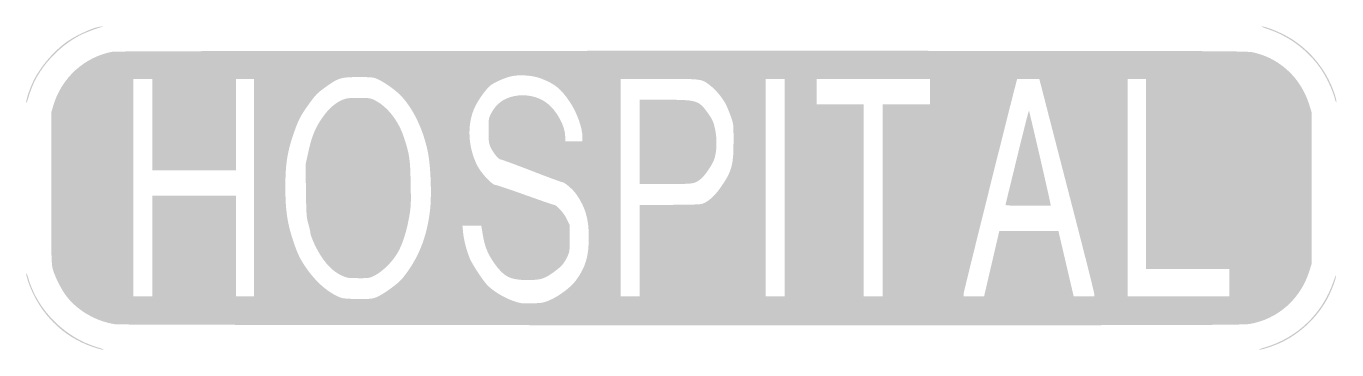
# Model space of a CAD drawing. Header units: inches. Extents: x -0.498 to 0.498, y -0.123 to 0.123.
import ezdxf

# ---------------------------------------------------------------- set-up
doc = ezdxf.new("R2010")
doc.units = ezdxf.units.IN
doc.header["$MEASUREMENT"] = 0

msp = doc.modelspace()

# ---------------------------------------------------------------- hatches: boundary and pattern name
h = msp.add_hatch(color=7)
edge = h.paths.add_edge_path()
edge.add_spline(control_points=[(-0.49788, 0.06575), (-0.49795, 0.06787), (-0.49483, 0.07688), (-0.49223, 0.08206), (-0.48657, 0.09334), (-0.47559, 0.10582), (-0.46554, 0.11238), (-0.4572, 0.11783), (-0.44439, 0.12325), (-0.44039, 0.12302), (-0.43901, 0.12295), (-0.43901, 0.12293), (-0.44034, 0.12262), (-0.44392, 0.12177), (-0.45248, 0.11858), (-0.45621, 0.11671), (-0.47082, 0.10938), (-0.48417, 0.09603), (-0.49154, 0.08138), (-0.49269, 0.0791), (-0.49447, 0.0746), (-0.4955, 0.07138), (-0.49653, 0.06816), (-0.49747, 0.06521), (-0.4976, 0.06483), (-0.49772, 0.06445), (-0.49785, 0.06486), (-0.49788, 0.06575)], knot_values=[0, 0, 0, 0, 1, 1, 1, 2, 2, 2, 3, 3, 3, 4, 4, 4, 5, 5, 5, 6, 6, 6, 7, 7, 7, 8, 8, 8, 9, 9, 9, 9], degree=3, periodic=0)
h = msp.add_hatch(color=7)
edge = h.paths.add_edge_path()
edge.add_spline(control_points=[(0.49635, 0.06911), (0.49478, 0.07521), (0.48936, 0.0863), (0.48511, 0.09208), (0.47503, 0.10581), (0.46149, 0.11576), (0.44576, 0.121), (0.4424, 0.12211), (0.44033, 0.12304), (0.44117, 0.12307), (0.44339, 0.12312), (0.45198, 0.11991), (0.45825, 0.11667), (0.47329, 0.1089), (0.48579, 0.09581), (0.49307, 0.08021), (0.49599, 0.07395), (0.49816, 0.06719), (0.49781, 0.06542), (0.49769, 0.0648), (0.49703, 0.06646), (0.49635, 0.06911)], knot_values=[0, 0, 0, 0, 1, 1, 1, 2, 2, 2, 3, 3, 3, 4, 4, 4, 5, 5, 5, 6, 6, 6, 7, 7, 7, 7], degree=3, periodic=0)
h = msp.add_hatch(color=7)
edge = h.paths.add_edge_path()
edge.add_spline(control_points=[(-0.43, -0.10372), (-0.44425, -0.10166), (-0.45814, -0.09383), (-0.46687, -0.08293), (-0.47095, -0.07783), (-0.47599, -0.06799), (-0.47772, -0.06172), (-0.47887, -0.05757), (-0.47897, -0.05302), (-0.47897, 0)], knot_values=[0, 0, 0, 0, 1, 1, 1, 2, 2, 2, 3, 3, 3, 3], degree=3, periodic=0)
edge.add_line((-0.47897, 0), (-0.47897, 0.05724))
edge.add_line((-0.47897, 0.05724), (-0.47741, 0.06262))
edge.add_spline(control_points=[(-0.47741, 0.06262), (-0.47128, 0.08375), (-0.4538, 0.09978), (-0.4325, 0.10378), (-0.43003, 0.10425), (-0.28558, 0.10448), (0.00065, 0.10448), (0.42095, 0.10449), (0.43021, 0.10446), (0.43524, 0.10317), (0.44255, 0.1013), (0.44829, 0.09883), (0.45364, 0.09526), (0.46511, 0.08758), (0.47307, 0.07679), (0.47735, 0.0631)], knot_values=[0, 0, 0, 0, 1, 1, 1, 2, 2, 2, 3, 3, 3, 4, 4, 4, 5, 5, 5, 5], degree=3, periodic=0)
edge.add_line((0.47735, 0.0631), (0.47897, 0.05793))
edge.add_line((0.47897, 0.05793), (0.47897, 0))
edge.add_line((0.47897, 0), (0.47897, -0.05793))
edge.add_line((0.47897, -0.05793), (0.47735, -0.06307))
edge.add_spline(control_points=[(0.47735, -0.06307), (0.47065, -0.08441), (0.45351, -0.09969), (0.4321, -0.10342), (0.42668, -0.10437), (0.38015, -0.10447), (0.00008, -0.1044), (-0.23549, -0.10435), (-0.42771, -0.10405), (-0.43, -0.10372)], knot_values=[0, 0, 0, 0, 1, 1, 1, 2, 2, 2, 3, 3, 3, 3], degree=3, periodic=0)
edge = h.paths.add_edge_path(flags=0)
edge.add_spline(control_points=[(-0.10024, -0.08541), (-0.09308, -0.08234), (-0.08397, -0.07552), (-0.08024, -0.07043), (-0.07277, -0.06026), (-0.07035, -0.05214), (-0.07036, -0.03724), (-0.07037, -0.02345), (-0.07283, -0.01495), (-0.07979, -0.00475), (-0.08213, -0.00131), (-0.08878, 0.00448), (-0.09039, 0.00448), (-0.09103, 0.00448), (-0.10155, 0.00836), (-0.11377, 0.0131), (-0.12598, 0.01784), (-0.13655, 0.02172), (-0.13725, 0.02172), (-0.13887, 0.02172), (-0.14295, 0.02666), (-0.14499, 0.03109), (-0.14637, 0.03409), (-0.14655, 0.03557), (-0.14655, 0.04379), (-0.14655, 0.05265), (-0.14646, 0.05328), (-0.14463, 0.05675), (-0.14068, 0.06425), (-0.13527, 0.06833), (-0.12705, 0.07), (-0.1184, 0.07177), (-0.10901, 0.06982), (-0.10238, 0.06489), (-0.09491, 0.05934), (-0.08828, 0.04727), (-0.08828, 0.03923)], knot_values=[0, 0, 0, 0, 1, 1, 1, 2, 2, 2, 3, 3, 3, 4, 4, 4, 5, 5, 5, 6, 6, 6, 7, 7, 7, 8, 8, 8, 9, 9, 9, 10, 10, 10, 11, 11, 11, 12, 12, 12, 12], degree=3, periodic=0)
edge.add_line((-0.08828, 0.03923), (-0.08828, 0.03552))
edge.add_line((-0.08828, 0.03552), (-0.08172, 0.03552))
edge.add_line((-0.08172, 0.03552), (-0.07517, 0.03552))
edge.add_line((-0.07517, 0.03552), (-0.07517, 0.03851))
edge.add_spline(control_points=[(-0.07517, 0.03851), (-0.07517, 0.04583), (-0.07937, 0.05761), (-0.08488, 0.06573), (-0.09159, 0.07564), (-0.09586, 0.07912), (-0.10655, 0.08339), (-0.11219, 0.08564), (-0.12199, 0.08649), (-0.1284, 0.08528), (-0.13372, 0.08428), (-0.14233, 0.08049), (-0.14557, 0.07773), (-0.14899, 0.0748), (-0.1551, 0.066), (-0.15739, 0.06069), (-0.16291, 0.04794), (-0.16216, 0.03173), (-0.1554, 0.01764), (-0.15263, 0.01187), (-0.14394, 0.00241), (-0.1414, 0.00241), (-0.14062, 0.00241), (-0.13047, -0.001), (-0.11884, -0.00517), (-0.10721, -0.00934), (-0.09733, -0.01276), (-0.09688, -0.01276), (-0.09492, -0.01276), (-0.08962, -0.01854), (-0.08727, -0.02323)], knot_values=[0, 0, 0, 0, 1, 1, 1, 2, 2, 2, 3, 3, 3, 4, 4, 4, 5, 5, 5, 6, 6, 6, 7, 7, 7, 8, 8, 8, 9, 9, 9, 10, 10, 10, 10], degree=3, periodic=0)
edge.add_line((-0.08727, -0.02323), (-0.08483, -0.02812))
edge.add_line((-0.08483, -0.02812), (-0.08483, -0.0382))
edge.add_spline(control_points=[(-0.08483, -0.0382), (-0.08484, -0.0474), (-0.08499, -0.04859), (-0.08651, -0.05186), (-0.08901, -0.05722), (-0.09089, -0.05947), (-0.09621, -0.06339), (-0.104, -0.06914), (-0.10667, -0.07), (-0.11683, -0.07), (-0.13023, -0.07), (-0.13483, -0.06766), (-0.14231, -0.05704), (-0.14715, -0.05017), (-0.14946, -0.04444), (-0.1509, -0.03569)], knot_values=[0, 0, 0, 0, 1, 1, 1, 2, 2, 2, 3, 3, 3, 4, 4, 4, 5, 5, 5, 5], degree=3, periodic=0)
edge.add_line((-0.1509, -0.03569), (-0.15207, -0.02862))
edge.add_line((-0.15207, -0.02862), (-0.15923, -0.02862))
edge.add_line((-0.15923, -0.02862), (-0.16639, -0.02862))
edge.add_line((-0.16639, -0.02862), (-0.16591, -0.03362))
edge.add_spline(control_points=[(-0.16591, -0.03362), (-0.16536, -0.0395), (-0.1634, -0.04717), (-0.16085, -0.05345), (-0.1591, -0.05777), (-0.15135, -0.06965), (-0.14766, -0.07368), (-0.14374, -0.07795), (-0.13495, -0.08341), (-0.12829, -0.08571), (-0.12206, -0.08786), (-0.1213, -0.08796), (-0.11345, -0.08775), (-0.10601, -0.08755), (-0.10467, -0.08731), (-0.10024, -0.08541)], knot_values=[0, 0, 0, 0, 1, 1, 1, 2, 2, 2, 3, 3, 3, 4, 4, 4, 5, 5, 5, 5], degree=3, periodic=0)
edge = h.paths.add_edge_path(flags=0)
edge.add_spline(control_points=[(-0.23151, -0.08297), (-0.22659, -0.0809), (-0.21535, -0.0728), (-0.21238, -0.06919), (-0.20008, -0.05424), (-0.1933, -0.03746), (-0.19095, -0.01617), (-0.18969, -0.00471), (-0.19058, 0.01735), (-0.19271, 0.02759), (-0.19634, 0.045), (-0.20373, 0.06036), (-0.21338, 0.07057), (-0.2169, 0.0743), (-0.22557, 0.08048), (-0.23045, 0.08275), (-0.2339, 0.08436), (-0.23486, 0.08447), (-0.24532, 0.08448), (-0.25894, 0.08448), (-0.26074, 0.08393), (-0.27067, 0.07671), (-0.2767, 0.07233), (-0.27821, 0.07079), (-0.28295, 0.06413), (-0.28983, 0.0545), (-0.29118, 0.05184), (-0.29518, 0.04001), (-0.29967, 0.02673), (-0.30105, 0.01714), (-0.30098, -0.00034), (-0.30092, -0.01778), (-0.29926, -0.02817), (-0.29428, -0.04237), (-0.2914, -0.0506), (-0.28992, -0.05366), (-0.28593, -0.05963), (-0.27809, -0.07137), (-0.26835, -0.07987), (-0.25862, -0.08349), (-0.25705, -0.08407), (-0.2525, -0.0844), (-0.24565, -0.08443), (-0.23626, -0.08448), (-0.23468, -0.08431), (-0.23151, -0.08297)], knot_values=[0, 0, 0, 0, 1, 1, 1, 2, 2, 2, 3, 3, 3, 4, 4, 4, 5, 5, 5, 6, 6, 6, 7, 7, 7, 8, 8, 8, 9, 9, 9, 10, 10, 10, 11, 11, 11, 12, 12, 12, 13, 13, 13, 14, 14, 14, 15, 15, 15, 15], degree=3, periodic=0)
h.paths.add_polyline_path([(-0.40207, -0.04414), (-0.40207, -0.00586), (-0.37034, -0.00586), (-0.33862, -0.00586), (-0.33862, -0.04414), (-0.33862, -0.08241), (-0.33172, -0.08241), (-0.32483, -0.08241), (-0.32483, 0.00034), (-0.32483, 0.0831), (-0.33172, 0.0831), (-0.33862, 0.0831), (-0.33862, 0.04828), (-0.33862, 0.01345), (-0.37034, 0.01345), (-0.40207, 0.01345), (-0.40207, 0.04828), (-0.40207, 0.0831), (-0.40931, 0.0831), (-0.41655, 0.0831), (-0.41655, 0.00034), (-0.41655, -0.08241), (-0.40931, -0.08241), (-0.40207, -0.08241), (-0.40207, -0.04414)], flags=0)
edge = h.paths.add_edge_path(flags=0)
edge.add_line((-0.03172, -0.04759), (-0.03172, -0.01276))
edge.add_line((-0.03172, -0.01276), (-0.00907, -0.01276))
edge.add_spline(control_points=[(-0.00907, -0.01276), (0.00645, -0.01276), (0.01433, -0.0125), (0.01593, -0.01195), (0.02046, -0.01039), (0.02524, -0.00611), (0.02988, 0.00054), (0.0384, 0.01276), (0.03966, 0.01726), (0.03965, 0.03552), (0.03965, 0.04893), (0.03964, 0.04898), (0.03744, 0.05497), (0.03623, 0.05827), (0.03463, 0.06215), (0.0339, 0.06359), (0.0314, 0.06848), (0.02636, 0.07463), (0.02228, 0.07777), (0.01507, 0.08332), (0.01662, 0.0831), (-0.01664, 0.0831)], knot_values=[0, 0, 0, 0, 1, 1, 1, 2, 2, 2, 3, 3, 3, 4, 4, 4, 5, 5, 5, 6, 6, 6, 7, 7, 7, 7], degree=3, periodic=0)
edge.add_line((-0.01664, 0.0831), (-0.04621, 0.0831))
edge.add_line((-0.04621, 0.0831), (-0.04621, 0.00034))
edge.add_line((-0.04621, 0.00034), (-0.04621, -0.08241))
edge.add_line((-0.04621, -0.08241), (-0.03897, -0.08241))
edge.add_line((-0.03897, -0.08241), (-0.03172, -0.08241))
edge.add_line((-0.03172, -0.08241), (-0.03172, -0.04759))
h.paths.add_polyline_path([(0.07862, 0.00034), (0.07862, 0.0831), (0.07138, 0.0831), (0.06414, 0.0831), (0.06414, 0.00034), (0.06414, -0.08241), (0.07138, -0.08241), (0.07862, -0.08241), (0.07862, 0.00034)], flags=0)
h.paths.add_polyline_path([(0.1531, -0.00931), (0.1531, 0.06379), (0.17103, 0.06379), (0.18897, 0.06379), (0.18897, 0.07345), (0.18897, 0.0831), (0.14586, 0.0831), (0.10276, 0.0831), (0.10276, 0.07345), (0.10276, 0.06379), (0.12069, 0.06379), (0.13862, 0.06379), (0.13862, -0.00931), (0.13862, -0.08241), (0.14586, -0.08241), (0.1531, -0.08241), (0.1531, -0.00931)], flags=0)
edge = h.paths.add_edge_path(flags=0)
edge.add_line((0.23586, -0.05759), (0.24163, -0.03276))
edge.add_line((0.24163, -0.03276), (0.26412, -0.03276))
edge.add_line((0.26412, -0.03276), (0.28661, -0.03276))
edge.add_line((0.28661, -0.03276), (0.29239, -0.05759))
edge.add_line((0.29239, -0.05759), (0.29818, -0.08241))
edge.add_line((0.29818, -0.08241), (0.30599, -0.08241))
edge.add_line((0.30599, -0.08241), (0.31379, -0.08241))
edge.add_line((0.31379, -0.08241), (0.31379, -0.08052))
edge.add_spline(control_points=[(0.31379, -0.08052), (0.31379, -0.07947), (0.30681, -0.05162), (0.29828, -0.01862), (0.28974, 0.01438), (0.28036, 0.05077), (0.27742, 0.06224)], knot_values=[0, 0, 0, 0, 1, 1, 1, 2, 2, 2, 2], degree=3, periodic=0)
edge.add_line((0.27742, 0.06224), (0.27207, 0.08309))
edge.add_line((0.27207, 0.08309), (0.26365, 0.0831))
edge.add_line((0.26365, 0.0831), (0.25523, 0.0831))
edge.add_line((0.25523, 0.0831), (0.25455, 0.08052))
edge.add_spline(control_points=[(0.25455, 0.08052), (0.24784, 0.05485), (0.21448, -0.07926), (0.21448, -0.08058)], knot_values=[0, 0, 0, 0, 1, 1, 1, 1], degree=3, periodic=0)
edge.add_line((0.21448, -0.08058), (0.21448, -0.08241))
edge.add_line((0.21448, -0.08241), (0.22229, -0.08241))
edge.add_line((0.22229, -0.08241), (0.23009, -0.08241))
edge.add_line((0.23009, -0.08241), (0.23586, -0.05759))
h.paths.add_polyline_path([(0.41655, -0.07207), (0.41655, -0.06172), (0.38483, -0.06172), (0.3531, -0.06172), (0.3531, 0.01069), (0.3531, 0.0831), (0.34621, 0.0831), (0.33931, 0.0831), (0.33931, 0.00034), (0.33931, -0.08241), (0.37793, -0.08241), (0.41655, -0.08241), (0.41655, -0.07207)], flags=0)
h = msp.add_hatch(color=7)
edge = h.paths.add_edge_path()
edge.add_spline(control_points=[(-0.25849, -0.0664), (-0.26428, -0.06357), (-0.26851, -0.05964), (-0.27328, -0.05267), (-0.27727, -0.04685), (-0.28203, -0.03649), (-0.28206, -0.03361), (-0.28206, -0.03275), (-0.28274, -0.02981), (-0.28357, -0.02706), (-0.28492, -0.02255), (-0.28509, -0.02012), (-0.28534, -0.00207)], knot_values=[0, 0, 0, 0, 1, 1, 1, 2, 2, 2, 3, 3, 3, 4, 4, 4, 4], degree=3, periodic=0)
edge.add_line((-0.28534, -0.00207), (-0.28562, 0.01793))
edge.add_line((-0.28562, 0.01793), (-0.28351, 0.02756))
edge.add_spline(control_points=[(-0.28351, 0.02756), (-0.28087, 0.03957), (-0.27828, 0.04587), (-0.27274, 0.05379), (-0.2681, 0.06041), (-0.26333, 0.06465), (-0.25767, 0.06714), (-0.2548, 0.0684), (-0.25301, 0.06862), (-0.24541, 0.06862), (-0.23716, 0.06862), (-0.23624, 0.06849), (-0.23291, 0.06681), (-0.22342, 0.06201), (-0.21508, 0.05135), (-0.21088, 0.03861), (-0.20658, 0.02561), (-0.20611, 0.02239), (-0.20574, 0.00345), (-0.20541, -0.01299), (-0.20548, -0.01426), (-0.2072, -0.02367), (-0.20914, -0.03425), (-0.21226, -0.04355), (-0.21597, -0.04982), (-0.21966, -0.05605), (-0.22692, -0.06327), (-0.23236, -0.06613), (-0.23708, -0.06861), (-0.23713, -0.06862), (-0.24562, -0.06858), (-0.25369, -0.06853), (-0.25436, -0.06842), (-0.25849, -0.0664)], knot_values=[0, 0, 0, 0, 1, 1, 1, 2, 2, 2, 3, 3, 3, 4, 4, 4, 5, 5, 5, 6, 6, 6, 7, 7, 7, 8, 8, 8, 9, 9, 9, 10, 10, 10, 11, 11, 11, 11], degree=3, periodic=0)
h = msp.add_hatch(color=7)
edge = h.paths.add_edge_path()
edge.add_line((-0.03172, 0.03517), (-0.03172, 0.06724))
edge.add_line((-0.03172, 0.06724), (-0.01288, 0.06724))
edge.add_spline(control_points=[(-0.01288, 0.06724), (0.01173, 0.06724), (0.01315, 0.06682), (0.01981, 0.05759), (0.02384, 0.052), (0.02462, 0.05019), (0.0259, 0.0434), (0.02728, 0.03605), (0.02684, 0.02686), (0.02485, 0.02163), (0.0232, 0.01728), (0.01759, 0.00905), (0.01486, 0.00698), (0.00974, 0.00308), (0.00989, 0.0031), (-0.01169, 0.0031)], knot_values=[0, 0, 0, 0, 1, 1, 1, 2, 2, 2, 3, 3, 3, 4, 4, 4, 5, 5, 5, 5], degree=3, periodic=0)
edge.add_line((-0.01169, 0.0031), (-0.03172, 0.0031))
edge.add_line((-0.03172, 0.0031), (-0.03172, 0.03517))
h = msp.add_hatch(color=7)
edge = h.paths.add_edge_path()
edge.add_spline(control_points=[(0.24635, -0.01259), (0.2465, -0.01211), (0.25049, 0.00418), (0.25521, 0.02362), (0.25993, 0.04305), (0.26396, 0.05896), (0.26416, 0.05896), (0.26444, 0.05896), (0.27864, -0.0025), (0.28054, -0.0119)], knot_values=[0, 0, 0, 0, 1, 1, 1, 2, 2, 2, 3, 3, 3, 3], degree=3, periodic=0)
edge.add_line((0.28054, -0.0119), (0.28085, -0.01345))
edge.add_line((0.28085, -0.01345), (0.26345, -0.01345))
edge.add_spline(control_points=[(0.26345, -0.01345), (0.24985, -0.01345), (0.24612, -0.01326), (0.24635, -0.01259)], knot_values=[0, 0, 0, 0, 1, 1, 1, 1], degree=3, periodic=0)
h = msp.add_hatch(color=7)
edge = h.paths.add_edge_path()
edge.add_spline(control_points=[(-0.44724, -0.12097), (-0.47003, -0.11327), (-0.4877, -0.09563), (-0.49612, -0.0722), (-0.49712, -0.06943), (-0.49791, -0.06632), (-0.49788, -0.0653), (-0.49785, -0.06418), (-0.49729, -0.06534), (-0.49646, -0.06828), (-0.48945, -0.09295), (-0.46842, -0.11399), (-0.44345, -0.12131), (-0.44022, -0.12226), (-0.43836, -0.12304), (-0.43931, -0.12305), (-0.44026, -0.12306), (-0.44383, -0.12213), (-0.44724, -0.12097)], knot_values=[0, 0, 0, 0, 1, 1, 1, 2, 2, 2, 3, 3, 3, 4, 4, 4, 5, 5, 5, 6, 6, 6, 6], degree=3, periodic=0)
h = msp.add_hatch(color=7)
edge = h.paths.add_edge_path()
edge.add_spline(control_points=[(0.44337, -0.12132), (0.468, -0.11404), (0.48711, -0.09574), (0.49553, -0.07138), (0.49706, -0.06695), (0.49788, -0.06521), (0.49765, -0.0669), (0.49713, -0.07079), (0.49321, -0.08047), (0.48981, -0.08629), (0.48227, -0.09919), (0.47065, -0.1101), (0.45724, -0.11688), (0.4517, -0.11968), (0.44159, -0.12313), (0.4391, -0.12307), (0.43827, -0.12305), (0.44019, -0.12226), (0.44337, -0.12132)], knot_values=[0, 0, 0, 0, 1, 1, 1, 2, 2, 2, 3, 3, 3, 4, 4, 4, 5, 5, 5, 6, 6, 6, 6], degree=3, periodic=0)

doc.saveas('drawing.dxf')
